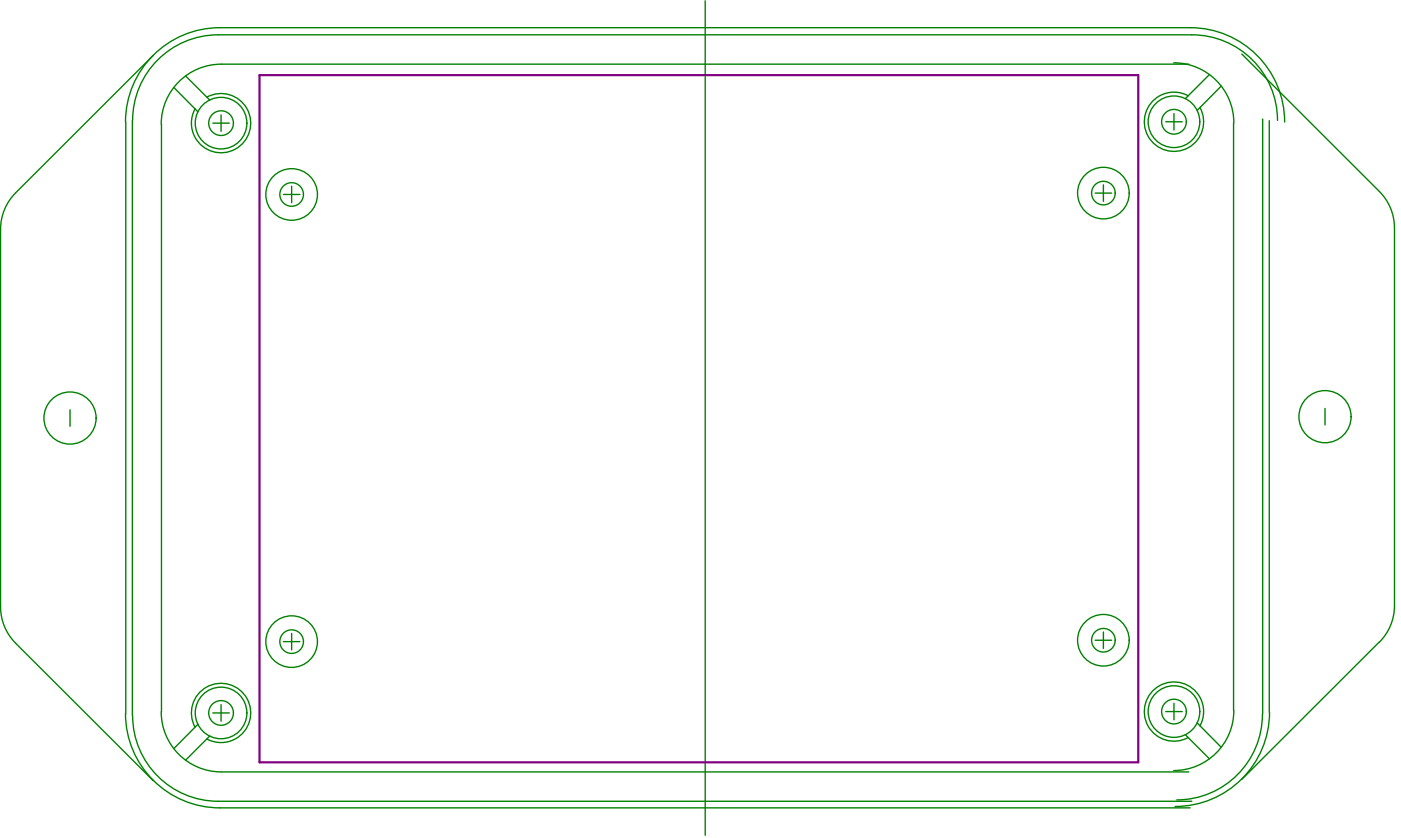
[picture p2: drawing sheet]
<svg xmlns="http://www.w3.org/2000/svg" width="215mm" height="129mm" viewBox="0 0 215 129" stroke-linecap="round" stroke-linejoin="round" font-family="sans-serif">
<g fill="none" stroke="#008000" stroke-width=".21">
<path d="M19.3 18.8a14.5 14.5 0 0 1 14.5-14.5h149a14.5 14.5 0 0 1 14.5 14.5M19.3 18.8v90.8M20.3 18.5v91.5M20.4 18.5a13.2 13.2 0 0 1 13.1-13.2h149.6a13.2 13.2 0 0 1 13.1 13.2M23.5 8.5l-21.1 21.1a7.9 7.9 0 0 0-2.3 5.6v58a7.9 7.9 0 0 0 2.3 5.6l21.1 21.2M24.8 19.1v90.3M26.7 13.4l3.7 3.8M28.5 11.7l3.7 3.7M31.8 14.9a4.6 4.6 0 0 1 6.6 3.3 4.6 4.6 0 0 1-5.2 5.2 4.6 4.6 0 0 1-3.2-6.7M32.7 18.9h2.5M34 17.7v2.5M108.3 .1v128.2"/>
<path d="M179.1 18.7h2.5M180.3 9.6a9.2 9.2 0 0 1 9.2 9.3M180.3 17.4v2.6M182.5 14.7a4.6 4.6 0 0 0-6.7 3.3 4.6 4.6 0 0 0 5.3 5.2 4.6 4.6 0 0 0 3.2-6.7M182.6 9.9h-148.6a9.2 9.2 0 0 0-9.2 9.2M185.8 11.5l-3.7 3.7M187.6 13.2l-3.7 3.8M189.5 18.9v90.3M190.7 8.3l21.2 21.1M193.9 18.3v91.5M195 18.5v90.9M43.5 29.9h2.6"/>
<path d="M44.8 28.6v2.5M168.2 29.7h2.5M169.5 28.4v2.5M211.9 29.4a7.9 7.9 0 0 1 2.3 5.6v58.1a7.9 7.9 0 0 1-2.3 5.6M10.8 63v2.5M203.5 62.8v2.5M43.5 98.6h2.6M44.8 97.3v2.6M168.2 98.4h2.5M169.5 97.1v2.5M211.9 98.6l-21.2 21.1M19.3 109.6a14.5 14.5 0 0 0 14.5 14.5h149"/>
<path d="M20.4 110a13.2 13.2 0 0 0 13.1 13.1h149.6M24.8 109.4a9.2 9.2 0 0 0 9.2 9.2h148.6M30 111.7a4.6 4.6 0 0 1 3.2-6.6 4.6 4.6 0 0 1 5.2 5.2 4.6 4.6 0 0 1-6.6 3.2M30.4 111.3l-3.7 3.7M32.2 113.1l-3.7 3.7M32.7 109.5h2.5M34 108.3v2.5M179.1 109.3h2.5M180.3 108.1v2.5M182.1 112.9l3.7 3.7M183.9 111.1l3.7 3.7M184.3 111.5a4.6 4.6 0 0 0-3.2-6.7 4.6 4.6 0 0 0-5.3 5.3 4.6 4.6 0 0 0 6.7 3.2"/>
<path d="M189.5 109.2a9.2 9.2 0 0 1-9.2 9.2M193.9 109.8a13.2 13.2 0 0 1-13.2 13.1M195 109.4a14.5 14.5 0 0 1-14.5 14.5"/>
<circle cx="34" cy="18.9" r="1.9"/>
<circle cx="34" cy="18.9" r="4"/>
<circle cx="180.3" cy="18.7" r="1.9"/>
<circle cx="180.3" cy="18.7" r="4"/>
<circle cx="44.8" cy="29.9" r="1.81"/>
<circle cx="44.8" cy="29.9" r="4"/>
<circle cx="169.5" cy="29.7" r="1.81"/>
<circle cx="169.5" cy="29.7" r="4"/>
<circle cx="10.8" cy="64.2" r="4"/>
<circle cx="203.5" cy="64" r="4"/>
<circle cx="44.8" cy="98.6" r="1.81"/>
<circle cx="44.8" cy="98.6" r="4"/>
<circle cx="169.5" cy="98.4" r="1.81"/>
<circle cx="169.5" cy="98.4" r="4"/>
<circle cx="34" cy="109.5" r="1.9"/>
<circle cx="34" cy="109.5" r="4"/>
<circle cx="180.3" cy="109.3" r="1.9"/>
<circle cx="180.3" cy="109.3" r="4"/>
</g>
<path d="M39.9 11.5h134.9v105.6h-134.9z" fill="none" stroke="#800080" stroke-width=".34"/>
</svg>
